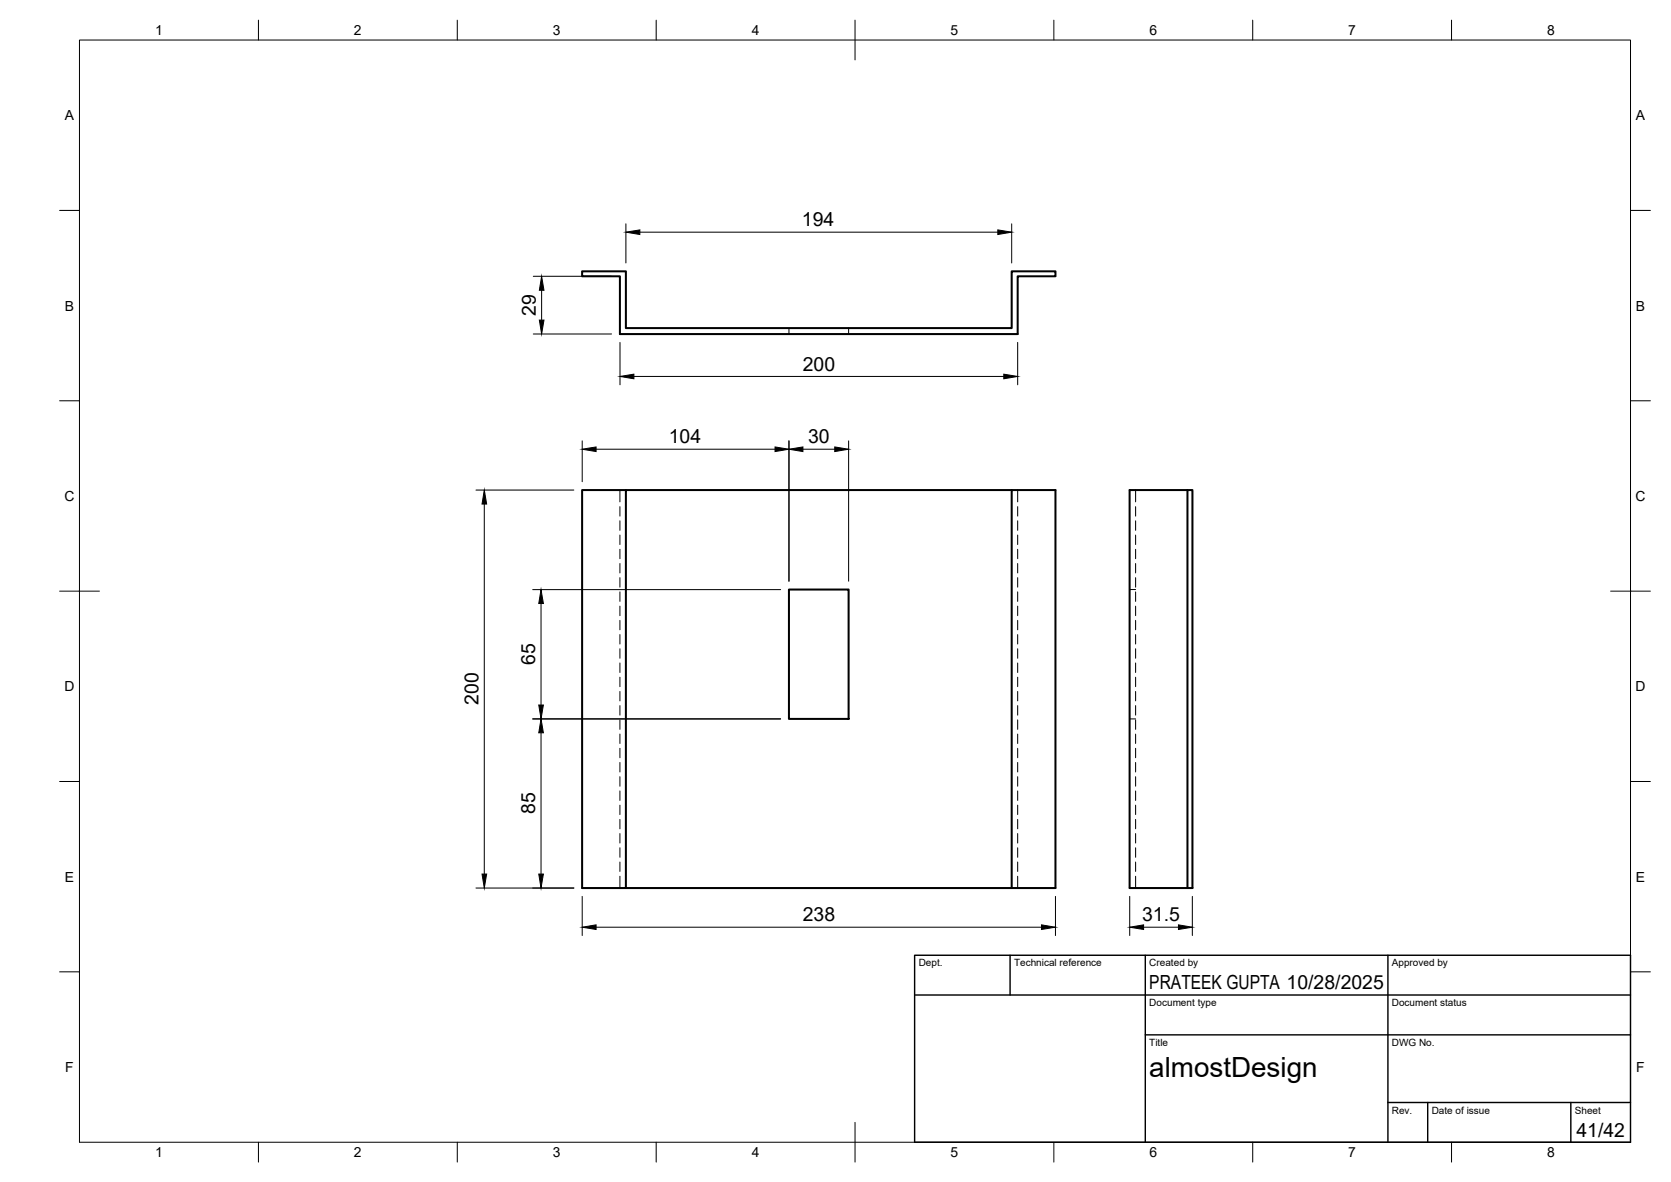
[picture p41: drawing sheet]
<svg xmlns="http://www.w3.org/2000/svg" width="420mm" height="297mm" viewBox="0 0 420 297" stroke-linecap="round" stroke-linejoin="round" font-family="sans-serif">
<defs><g id="words">
<text font-size="7" x="289" y="270.6">almostDesign</text>
<g font-size="4.9">
<text x="201.7" y="56.9">194</text>
<text x="134.7" y="79.4" transform="rotate(-90 134.7 79.4)">29</text>
<text x="201.8" y="93.1">200</text>
<text x="168.1" y="111.4">104</text>
<text x="203.2" y="111.4">30</text>
<text x="134.6" y="167.1" transform="rotate(-90 134.6 167.1)">65</text>
<text x="120.3" y="177.2" transform="rotate(-90 120.3 177.2)">200</text>
<text x="134.6" y="204.6" transform="rotate(-90 134.6 204.6)">85</text>
<text x="201.8" y="231.5">238</text>
<text x="287.2" y="231.5">31.5</text>
<text x="289" y="248.5">PRATEEK GUPTA 10/28/2025</text>
<text x="396.4" y="285.7">41/42</text>
</g>
<g font-size="3.5">
<text x="39" y="8.8">1</text>
<text x="89" y="8.8">2</text>
<text x="139" y="8.8">3</text>
<text x="189" y="8.8">4</text>
<text x="239" y="8.8">5</text>
<text x="289" y="8.8">6</text>
<text x="339" y="8.8">7</text>
<text x="389" y="8.8">8</text>
<text x="16.3" y="30.2">A</text>
<text x="411.3" y="30.2">A</text>
<text x="16.3" y="78">B</text>
<text x="411.3" y="78">B</text>
<text x="16.2" y="125.9">C</text>
<text x="411.2" y="125.9">C</text>
<text x="16.2" y="173.7">D</text>
<text x="411.2" y="173.7">D</text>
<text x="16.3" y="221.6">E</text>
<text x="411.3" y="221.6">E</text>
<text x="16.4" y="269.4">F</text>
<text x="411.4" y="269.4">F</text>
<text x="39" y="290.8">1</text>
<text x="89" y="290.8">2</text>
<text x="139" y="290.8">3</text>
<text x="189" y="290.8">4</text>
<text x="239" y="290.8">5</text>
<text x="289" y="290.8">6</text>
<text x="339" y="290.8">7</text>
<text x="389" y="290.8">8</text>
</g>
<g font-size="2.5">
<text x="231" y="242.9">Dept.</text>
<text x="255" y="242.9">Technical reference</text>
<text x="289" y="242.9">Created by</text>
<text x="350" y="242.9">Approved by</text>
<text x="289" y="252.8">Document type</text>
<text x="350" y="252.8">Document status</text>
<text x="289" y="262.9">Title</text>
<text x="350" y="262.9">DWG No.</text>
<text x="350" y="279.9">Rev.</text>
<text x="360" y="279.9">Date of issue</text>
<text x="396" y="279.9">Sheet</text>
</g>
</g></defs>
<!-- layer: Visible -->
<path d="M146.4 68.2h11v14.3h97v-14.3h11v1.2h-9.5v14.6h-100v-14.6h-9.5zM157.4 123.2h-11v100h11v-100h97M254.4 123.2h11v100h-11zM298.6 123.2h1.2v100h-1.2zM298.6 123.2h-14.6v100h14.6M198.4 148.2h15v32.5h-15zM157.4 223.2h97" fill="none" stroke="#000" stroke-width=".51"/>
<!-- layer: Hidden -->
<g fill="none" stroke="#000" stroke-width=".25">
<path d="M198.4 82.5v1.5M213.4 82.5v1.5M155.9 123.2v2.9M155.9 127.3v2.4M155.9 130.9v2.4M155.9 134.5v2.3M155.9 138v2.4M255.9 123.2v2.9M255.9 127.3v2.4M255.9 130.9v2.4M255.9 134.5v2.3M255.9 138v2.4"/>
<path d="M285.5 123.2v2.9M285.5 127.3v2.4M285.5 130.9v2.4M285.5 134.5v2.3M285.5 138v2.4M155.9 141.6v2.4M155.9 145.2v2.4M155.9 148.7v2.4M155.9 152.3v2.4M155.9 155.9v2.4M155.9 159.5v2.3M255.9 141.6v2.4"/>
<path d="M255.9 145.2v2.4M255.9 148.7v2.4M255.9 152.3v2.4M255.9 155.9v2.4M255.9 159.5v2.3M284 148.2h1.5M285.5 141.6v2.4M285.5 145.2v2.4M285.5 148.7v2.4M285.5 152.3v2.4M285.5 155.9v2.4M285.5 159.5v2.3"/>
<path d="M155.9 163v2.4M155.9 166.6v2.4M155.9 170.2v2.4M155.9 173.8v2.3M155.9 177.3v2.4M255.9 163v2.4M255.9 166.6v2.4M255.9 170.2v2.4M255.9 173.8v2.3M255.9 177.3v2.4M285.5 163v2.4M285.5 166.6v2.4"/>
<path d="M285.5 170.2v2.4M285.5 173.8v2.3M285.5 177.3v2.4M155.9 180.9v2.4M155.9 184.5v2.3M155.9 188.1v2.3M155.9 191.6v2.4M155.9 195.2v2.4M155.9 198.8v2.4M255.9 180.9v2.4M255.9 184.5v2.3M255.9 188.1v2.3"/>
<path d="M255.9 191.6v2.4M255.9 195.2v2.4M255.9 198.8v2.4M284 180.7h1.5M285.5 180.9v2.4M285.5 184.5v2.3M285.5 188.1v2.3M285.5 191.6v2.4M285.5 195.2v2.4M285.5 198.8v2.4M155.9 202.3v2.4M155.9 205.9v2.4"/>
<path d="M155.9 209.5v2.4M155.9 213v2.4M155.9 216.6v2.4M255.9 202.3v2.4M255.9 205.9v2.4M255.9 209.5v2.4M255.9 213v2.4M255.9 216.6v2.4M285.5 202.3v2.4M285.5 205.9v2.4M285.5 209.5v2.4M285.5 213v2.4"/>
<path d="M285.5 216.6v2.4M155.9 220.2v3M255.9 220.2v3M285.5 220.2v3"/>
</g>
<!-- layer: BORDER -->
<g fill="none" stroke="#000" stroke-width=".25">
<path d="M20 10.1h390v276.9h-390zM65 5.1v5M115 5.1v5M165 5.1v5M215 5.1v10M265 5.1v5M315 5.1v5M365 5.1v5M15 52.9h5M410 52.9h5M15 100.7h5M410 100.7h5"/>
<path d="M15 148.6h10M405 148.6h10M15 196.4h5M410 196.4h5M15 244.2h5M410 244.2h5M65 287v5M115 287v5M165 287v5M215 282.1v9.9M265 287v5M315 287v5"/>
<path d="M365 287v5"/>
</g>
<!-- layer: TITLEBLOCK -->
<path d="M230 240.1h180v46.9h-180zM230 250h180M254 240.1v9.9M288 240.1v46.9M349 240.1v46.9M288 260.1h122M349 277.1h61M359 277.1v9.9M395 277.1v9.9" fill="none" stroke="#000" stroke-width=".36"/>
<!-- layer: FD_Dimensions -->
<g fill="none" stroke="#000" stroke-width=".25">
<path d="M157.4 56.2v9.9M160.9 58.3h90M254.4 56.2v9.9M134.1 69.4h19.7M136.2 72.9v7.5M134.1 83.9h19.7M155.9 86v10.7M159.4 94.6h93M255.9 86v10.7M146.4 110.8v10.3M149.9 112.9h45M198.4 110.8v35.3"/>
<path d="M201.9 112.9h8M213.4 110.8v35.3M119.7 123.2h24.6M121.8 126.7v93M133.9 148.2h62.4M136 151.7v25.5M133.9 180.7h62.4M136 184.2v35.5M119.7 223.2h24.6M146.4 225.3v9.8M149.9 233h112M265.4 225.3v9.8"/>
<path d="M284.1 225.3v9.8M287.5 233h8.8M299.8 225.3v9.8"/>
</g>
<g fill="#000" stroke="#000" stroke-width=".25">
<path d="M157.4 58.3l3.5-.5v1.1zM250.9 57.8l3.5 .5-3.5 .6zM136.2 69.4l.6 3.5h-1.2zM135.6 80.4h1.2l-.6 3.5zM155.9 94.6l3.5-.6v1.2zM252.4 94l3.5 .6-3.5 .6zM146.4 112.9l3.5-.6v1.2zM194.9 112.3l3.5 .6-3.5 .6zM198.4 112.9l3.5-.6v1.2zM209.9 112.3l3.5 .6-3.5 .6zM121.8 123.2l.6 3.5h-1.2zM136 148.2l.6 3.5h-1.1z"/>
<path d="M135.5 177.2h1.1l-.6 3.5zM136 180.7l.6 3.5h-1.1zM121.2 219.7h1.2l-.6 3.5zM135.5 219.7h1.1l-.6 3.5zM146.4 233l3.5-.6v1.2zM261.9 232.4l3.5 .6-3.5 .6zM284.1 233l3.4-.6v1.2zM296.3 232.4l3.5 .6-3.5 .6z"/>
</g>
<use href="#words"/>
</svg>
